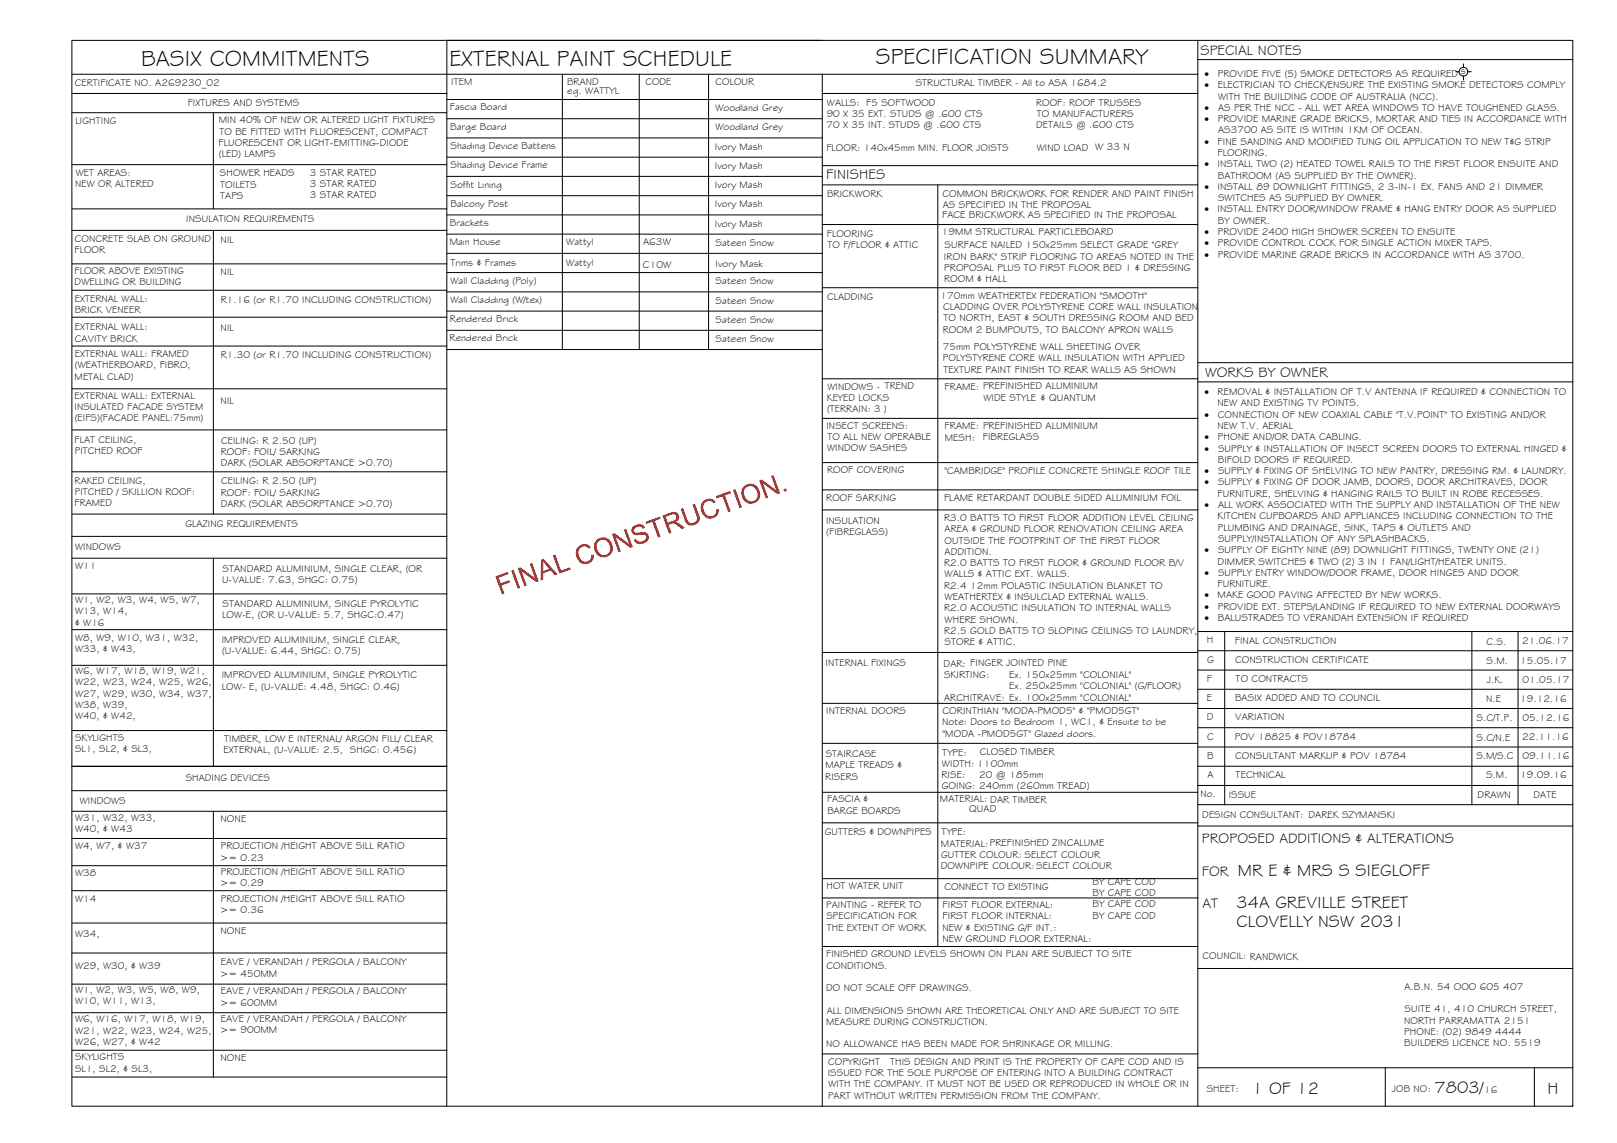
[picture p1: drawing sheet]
<svg xmlns="http://www.w3.org/2000/svg" width="420mm" height="297mm" viewBox="0 0 420 297" stroke-linecap="round" stroke-linejoin="round" font-family="sans-serif">
<defs><g id="words">
<g font-size="5.9">
<text x="36.7" y="17.2">BASIX COMMITMENTS</text>
<text x="116.8" y="17.2">EXTERNAL PAINT SCHEDULE</text>
<text x="227.6" y="16.8">SPECIFICATION SUMMARY</text>
</g>
<g font-size="4.5">
<text x="321.7" y="227.6">MR E &amp; MRS S SIEGLOFF</text>
<text x="321.3" y="235.9">34A GREVILLE STREET</text>
<text x="321.3" y="240.9">CLOVELLY NSW 2031</text>
<text x="325.3" y="284.2">1 OF 12</text>
<text x="372.7" y="284.1">7803/</text>
<text x="402.1" y="284.2">H</text>
</g>
<g font-size="3.7">
<text x="311.9" y="14.3">SPECIAL NOTES</text>
<text x="214.7" y="46.6">FINISHES</text>
<text x="313.1" y="98.1">WORKS BY OWNER</text>
<text x="312.3" y="219.2">PROPOSED ADDITIONS &amp; ALTERATIONS</text>
<text x="312.3" y="227.5">FOR</text>
<text x="312.4" y="235.9">AT</text>
</g>
<g font-size="2.6">
<text x="19.5" y="22.5">CERTIFICATE NO. A269230_02</text>
<text x="117.3" y="22.2">ITEM</text>
<text x="147.4" y="22">BRAND</text>
<text x="167.7" y="22.2">CODE</text>
<text x="185.9" y="22.2">COLOUR</text>
<text x="237.9" y="22.4">STRUCTURAL TIMBER - All to ASA 1684.2</text>
<text x="313" y="20">·</text>
<text x="313" y="22.9">·</text>
<text x="316.4" y="22.9">ELECTRICIAN TO CHECK/ENSURE THE EXISTING SMOKE DETECTORS COMPLY</text>
<text x="316.4" y="20">PROVIDE FIVE (5) SMOKE DETECTORS AS REQUIRED</text>
<text x="379.6" y="19.2">s</text>
<text x="48.8" y="27.5">FIXTURES AND SYSTEMS</text>
<text x="116.9" y="28.7">Fascia Board</text>
<text x="147.4" y="24.5">eg. WATTYL</text>
<text x="185.9" y="28.9">Woodland Grey</text>
<text x="214.9" y="27.4">WALLS: F5 SOFTWOOD</text>
<text x="269.2" y="27.4">ROOF: ROOF TRUSSES</text>
<text x="313" y="28.8">·</text>
<text x="316.5" y="28.8">AS PER THE NCC - ALL WET AREA WINDOWS TO HAVE TOUGHENED GLASS.</text>
<text x="316.5" y="25.9">WITH THE BUILDING CODE OF AUSTRALIA (NCC).</text>
<text x="19.6" y="32.2">LIGHTING</text>
<text x="56.8" y="32">MIN 40% OF NEW OR ALTERED LIGHT FIXTURES</text>
<text x="57" y="35">TO BE FITTED WITH FLUORESCENT, COMPACT</text>
<text x="117" y="33.7">Barge Board</text>
<text x="185.9" y="33.9">Woodland Grey</text>
<text x="214.8" y="33.3">70 X 35 INT. STUDS @ .600 CTS</text>
<text x="214.8" y="30.4">90 X 35 EXT. STUDS @ .600 CTS</text>
<text x="269.2" y="33.3">DETAILS @ .600 CTS</text>
<text x="269.4" y="30.4">TO MANUFACTURERS</text>
<text x="313" y="31.7">·</text>
<text x="316.4" y="31.7">PROVIDE MARINE GRADE BRICKS, MORTAR AND TIES IN ACCORDANCE WITH</text>
<text x="316.5" y="34.7">AS3700 AS SITE IS WITHIN 1KM OF OCEAN.</text>
<text x="56.8" y="37.9">FLUORESCENT OR LIGHT-EMITTING-DIODE</text>
<text x="56.9" y="40.8">(LED) LAMPS</text>
<text x="117" y="38.7">Shading Device Battens</text>
<text x="185.7" y="38.9">Ivory Mash</text>
<text x="214.7" y="39.2">FLOOR: 140x45mm MIN. FLOOR JOISTS</text>
<text x="269.4" y="39.2">WIND LOAD W 33 N</text>
<text x="313" y="37.6">·</text>
<text x="316.4" y="37.6">FINE SANDING AND MODIFIED TUNG OIL APPLICATION TO NEW T&amp;G STRIP</text>
<text x="316.4" y="40.5">FLOORING.</text>
<text x="19.7" y="45.8">WET AREAS:</text>
<text x="57.2" y="45.8">SHOWER HEADS</text>
<text x="80.5" y="45.6">3 STAR RATED</text>
<text x="117" y="43.7">Shading Device Frame</text>
<text x="185.7" y="43.9">Ivory Mash</text>
<text x="313" y="43.5">·</text>
<text x="316.3" y="43.5">INSTALL TWO (2) HEATED TOWEL RAILS TO THE FIRST FLOOR ENSUITE AND</text>
<text x="316.4" y="46.4">BATHROOM (AS SUPPLIED BY THE OWNER).</text>
<text x="19.5" y="48.7">NEW OR ALTERED</text>
<text x="57.2" y="48.7">TOILETS</text>
<text x="57.2" y="51.7">TAPS</text>
<text x="80.5" y="48.6">3 STAR RATED</text>
<text x="80.5" y="51.5">3 STAR RATED</text>
<text x="117" y="48.7">Soffit Lining</text>
<text x="117.1" y="53.7">Balcony Post</text>
<text x="185.7" y="48.9">Ivory Mash</text>
<text x="185.7" y="53.9">Ivory Mash</text>
<text x="214.9" y="51.2">BRICKWORK</text>
<text x="244.9" y="51.2">COMMON BRICKWORK FOR RENDER AND PAINT FINISH</text>
<text x="313" y="49.3">·</text>
<text x="316.3" y="49.3">INSTALL 89 DOWNLIGHT FITTINGS, 2 3-IN-1 EX. FANS AND 21 DIMMER</text>
<text x="316.5" y="52.3">SWITCHES AS SUPPLIED BY OWNER.</text>
<text x="48.4" y="57.8">INSULATION REQUIREMENTS</text>
<text x="116.9" y="58.7">Brackets</text>
<text x="185.7" y="58.9">Ivory Mash</text>
<text x="244.8" y="56.7">FACE BRICKWORK AS SPECIFIED IN THE PROPOSAL</text>
<text x="244.9" y="54.1">AS SPECIFIED IN THE PROPOSAL</text>
<text x="313" y="55.2">·</text>
<text x="316.3" y="55.2">INSTALL ENTRY DOOR/WINDOW FRAME &amp; HANG ENTRY DOOR AS SUPPLIED</text>
<text x="316.4" y="58.1">BY OWNER.</text>
<text x="19.4" y="65.8">FLOOR</text>
<text x="19.5" y="62.9">CONCRETE SLAB ON GROUND</text>
<text x="57.3" y="63.1">NIL</text>
<text x="116.8" y="63.7">Main House</text>
<text x="147.1" y="63.7">Wattyl</text>
<text x="167.1" y="63.6">A63W</text>
<text x="185.9" y="63.9">Sateen Snow</text>
<text x="214.8" y="61.5">FLOORING</text>
<text x="215" y="64.5">TO F/FLOOR &amp; ATTIC</text>
<text x="244.8" y="61">19MM STRUCTURAL PARTICLEBOARD</text>
<text x="245.4" y="64.5">SURFACE NAILED 150x25mm SELECT GRADE &quot;GREY</text>
<text x="313" y="61.1">·</text>
<text x="313" y="64">·</text>
<text x="316.4" y="61.1">PROVIDE 2400 HIGH SHOWER SCREEN TO ENSUITE</text>
<text x="316.4" y="64">PROVIDE CONTROL COCK FOR SINGLE ACTION MIXER TAPS.</text>
<text x="19.4" y="71.3">FLOOR ABOVE EXISTING</text>
<text x="57.3" y="71.5">NIL</text>
<text x="117" y="69.2">Trims &amp; Frames</text>
<text x="147.1" y="69.2">Wattyl</text>
<text x="167.1" y="69.6">C10W</text>
<text x="185.9" y="69.3">Ivory Mask</text>
<text x="245.3" y="67.5">IRON BARK&quot; STRIP FLOORING TO AREAS NOTED IN THE</text>
<text x="245.3" y="70.4">PROPOSAL PLUS TO FIRST FLOOR BED 1 &amp; DRESSING</text>
<text x="313" y="67">·</text>
<text x="316.4" y="67">PROVIDE MARINE GRADE BRICKS IN ACCORDANCE WITH AS 3700.</text>
<text x="19.4" y="74.2">DWELLING OR BUILDING</text>
<text x="117" y="73.8">Wall Cladding (Poly)</text>
<text x="186" y="73.9">Sateen Snow</text>
<text x="214.9" y="78">CLADDING</text>
<text x="244.4" y="77.6">170mm WEATHERTEX FEDERATION &quot;SMOOTH&quot;</text>
<text x="245.3" y="73.3">ROOM &amp; HALL</text>
<text x="19.4" y="78.4">EXTERNAL WALL:</text>
<text x="19.4" y="81.3">BRICK VENEER</text>
<text x="57.3" y="78.6">R1.16 (or R1.70 INCLUDING CONSTRUCTION)</text>
<text x="116.9" y="83.7">Rendered Brick</text>
<text x="117" y="78.8">Wall Cladding (W/tex)</text>
<text x="186" y="78.9">Sateen Snow</text>
<text x="186" y="83.9">Sateen Snow</text>
<text x="245" y="80.6">CLADDING OVER POLYSTYRENE CORE WALL INSULATION</text>
<text x="245.2" y="83.5">TO NORTH, EAST &amp; SOUTH DRESSING ROOM AND BED</text>
<text x="19.4" y="85.8">EXTERNAL WALL:</text>
<text x="19.5" y="88.8">CAVITY BRICK</text>
<text x="57.3" y="86.1">NIL</text>
<text x="116.8" y="88.7">Rendered Brick</text>
<text x="186" y="88.9">Sateen Snow</text>
<text x="244.9" y="86.5">ROOM 2 BUMPOUTS, TO BALCONY APRON WALLS</text>
<text x="19.4" y="92.8">EXTERNAL WALL: FRAMED</text>
<text x="19.4" y="95.7">(WEATHERBOARD, FIBRO,</text>
<text x="57.3" y="93">R1.30 (or R1.70 INCLUDING CONSTRUCTION)</text>
<text x="245" y="91">75mm POLYSTYRENE WALL SHEETING OVER</text>
<text x="245" y="93.9">POLYSTYRENE CORE WALL INSULATION WITH APPLIED</text>
<text x="19.4" y="98.6">METAL CLAD)</text>
<text x="215" y="101.2">WINDOWS - TREND</text>
<text x="245.2" y="96.9">TEXTURE PAINT FINISH TO REAR WALLS AS SHOWN</text>
<text x="245.5" y="101.3">FRAME: PREFINISHED ALUMINIUM</text>
<text x="19.4" y="106.6">INSULATED FACADE SYSTEM</text>
<text x="19.4" y="103.6">EXTERNAL WALL: EXTERNAL</text>
<text x="57.3" y="104.9">NIL</text>
<text x="214.8" y="104.2">KEYED LOCKS</text>
<text x="214.9" y="107.1">(TERRAIN: 3 )</text>
<text x="255.5" y="104.2">WIDE STYLE &amp; QUANTUM</text>
<text x="313" y="102.7">·</text>
<text x="316.4" y="102.7">REMOVAL &amp; INSTALLATION OF T.V ANTENNA IF REQUIRED &amp; CONNECTION TO</text>
<text x="316.4" y="105.6">NEW AND EXISTING TV POINTS.</text>
<text x="19.4" y="109.5">(EIFS)(FACADE PANEL:75mm)</text>
<text x="214.7" y="111.4">INSECT SCREENS:</text>
<text x="245.5" y="111.6">FRAME: PREFINISHED ALUMINIUM</text>
<text x="313" y="108.6">·</text>
<text x="316.4" y="111.5">NEW T.V. AERIAL</text>
<text x="316.5" y="108.6">CONNECTION OF NEW COAXIAL CABLE &quot;T.V.POINT&quot; TO EXISTING AND/OR</text>
<text x="19.4" y="115.1">FLAT CEILING,</text>
<text x="19.4" y="118.1">PITCHED ROOF</text>
<text x="57.3" y="118.3">ROOF: FOIL/ SARKING</text>
<text x="57.4" y="115.3">CEILING: R 2.50 (UP)</text>
<text x="214.9" y="117.3">WINDOW SASHES</text>
<text x="215" y="114.3">TO ALL NEW OPERABLE</text>
<text x="245.5" y="114.5">MESH:</text>
<text x="255.4" y="114.4">FIBREGLASS</text>
<text x="313" y="114.4">·</text>
<text x="313" y="117.4">·</text>
<text x="316.4" y="114.4">PHONE AND/OR DATA CABLING.</text>
<text x="316.5" y="117.4">SUPPLY &amp; INSTALLATION OF INSECT SCREEN DOORS TO EXTERNAL HINGED &amp;</text>
<text x="19.4" y="125.7">RAKED CEILING,</text>
<text x="57.3" y="121.2">DARK (SOLAR ABSORPTANCE &gt;0.70)</text>
<text x="57.4" y="125.9">CEILING: R 2.50 (UP)</text>
<text x="214.9" y="123">ROOF COVERING</text>
<text x="245.4" y="123.1">&quot;CAMBRIDGE&quot; PROFILE CONCRETE SHINGLE ROOF TILE</text>
<text x="313" y="123.2">·</text>
<text x="316.4" y="120.3">BIFOLD DOORS IF REQUIRED.</text>
<text x="316.5" y="123.2">SUPPLY &amp; FIXING OF SHELVING TO NEW PANTRY, DRESSING RM. &amp; LAUNDRY.</text>
<text x="19.4" y="131.5">FRAMED</text>
<text x="19.4" y="128.6">PITCHED / SKILLION ROOF:</text>
<text x="57.3" y="128.8">ROOF: FOIL/ SARKING</text>
<text x="57.3" y="131.8">DARK (SOLAR ABSORPTANCE &gt;0.70)</text>
<text x="214.7" y="130.1">ROOF SARKING</text>
<text x="245.3" y="130.2">FLAME RETARDANT DOUBLE SIDED ALUMINIUM FOIL</text>
<text x="313" y="126.2">·</text>
<text x="316.4" y="129.1">FURNITURE, SHELVING &amp; HANGING RAILS TO BUILT IN ROBE RECESSES.</text>
<text x="316.5" y="126.2">SUPPLY &amp; FIXING OF DOOR JAMB, DOORS, DOOR ARCHITRAVES, DOOR</text>
<text x="48.2" y="137">GLAZING REQUIREMENTS</text>
<text x="214.6" y="136.1">INSULATION</text>
<text x="245.3" y="135.4">R3.0 BATTS TO FIRST FLOOR ADDITION LEVEL CEILING</text>
<text x="313" y="132.1">·</text>
<text x="316.4" y="135">KITCHEN CUPBOARDS AND APPLIANCES INCLUDING CONNECTION TO THE</text>
<text x="316.4" y="137.9">PLUMBING AND DRAINAGE, SINK, TAPS &amp; OUTLETS AND</text>
<text x="316.5" y="132.1">ALL WORK ASSOCIATED WITH THE SUPPLY AND INSTALLATION OF THE NEW</text>
<text x="19.5" y="142.9">WINDOWS</text>
<text x="214.7" y="139">(FIBREGLASS)</text>
<text x="245.4" y="141.3">OUTSIDE THE FOOTPRINT OF THE FIRST FLOOR</text>
<text x="245.4" y="138.3">AREA &amp; GROUND FLOOR RENOVATION CEILING AREA</text>
<text x="313" y="143.8">·</text>
<text x="316.5" y="140.9">SUPPLY/INSTALLATION OF ANY SPLASHBACKS.</text>
<text x="316.5" y="143.8">SUPPLY OF EIGHTY NINE (89) DOWNLIGHT FITTINGS, TWENTY ONE (21)</text>
<text x="19.5" y="148">W11</text>
<text x="57.8" y="148.5">STANDARD ALUMINIUM, SINGLE CLEAR, (OR</text>
<text x="245.3" y="147.1">R2.0 BATTS TO FIRST FLOOR &amp; GROUND FLOOR B/V</text>
<text x="245.4" y="144.2">ADDITION.</text>
<text x="313" y="149.7">·</text>
<text x="316.4" y="146.7">DIMMER SWITCHES &amp; TWO (2) 3 IN 1 FAN/LIGHT/HEATER UNITS.</text>
<text x="316.5" y="149.7">SUPPLY ENTRY WINDOW/DOOR FRAME, DOOR HINGES AND DOOR</text>
<text x="57.7" y="151.4">U-VALUE: 7.63, SHGC: 0.75)</text>
<text x="245.3" y="153">R2.4 12mm POLASTIC INSULATION BLANKET TO</text>
<text x="245.5" y="150.1">WALLS &amp; ATTIC EXT. WALLS.</text>
<text x="245.5" y="155.9">WEATHERTEX &amp; INSULCLAD EXTERNAL WALLS.</text>
<text x="313" y="155.5">·</text>
<text x="316.4" y="152.6">FURNITURE.</text>
<text x="316.4" y="155.5">MAKE GOOD PAVING AFFECTED BY NEW WORKS.</text>
<text x="19.5" y="156.8">W1, W2, W3, W4, W5, W7,</text>
<text x="19.5" y="159.7">W13, W14,</text>
<text x="57.7" y="160.7">LOW-E, (OR U-VALUE: 5.7, SHGC:0.47)</text>
<text x="57.8" y="157.8">STANDARD ALUMINIUM, SINGLE PYROLYTIC</text>
<text x="245.3" y="158.9">R2.0 ACOUSTIC INSULATION TO INTERNAL WALLS</text>
<text x="245.5" y="161.8">WHERE SHOWN.</text>
<text x="313" y="158.5">·</text>
<text x="313" y="161.4">·</text>
<text x="316.4" y="158.5">PROVIDE EXT. STEPS/LANDING IF REQUIRED TO NEW EXTERNAL DOORWAYS</text>
<text x="316.4" y="161.4">BALUSTRADES TO VERANDAH EXTENSION IF REQUIRED</text>
<text x="19.5" y="162.6">&amp; W16</text>
<text x="19.5" y="166.5">W8, W9, W10, W31, W32,</text>
<text x="57.6" y="167">IMPROVED ALUMINIUM, SINGLE CLEAR,</text>
<text x="245.3" y="164.7">R2.5 GOLD BATTS TO SLOPING CEILINGS TO LAUNDRY,</text>
<text x="245.4" y="167.7">STORE &amp; ATTIC.</text>
<text x="313.6" y="167.2">H</text>
<text x="320.9" y="167.2">FINAL CONSTRUCTION</text>
<text x="386.2" y="167.5">C.S.</text>
<text x="395.5" y="167.5">21.06.17</text>
<text x="19.5" y="169.5">W33, &amp; W43,</text>
<text x="57.7" y="170">(U-VALUE: 6.44, SHGC: 0.75)</text>
<text x="214.5" y="173.1">INTERNAL FIXINGS</text>
<text x="245.2" y="173.3">DAR: FINGER JOINTED PINE</text>
<text x="313.7" y="172.2">G</text>
<text x="321" y="172.2">CONSTRUCTION CERTIFICATE</text>
<text x="386.3" y="172.5">S.M.</text>
<text x="395" y="172.5">15.05.17</text>
<text x="19.5" y="175.2">W6, W17, W18, W19, W21,</text>
<text x="19.5" y="178.1">W22, W23, W24, W25, W26,</text>
<text x="57.6" y="176.3">IMPROVED ALUMINIUM, SINGLE PYROLYTIC</text>
<text x="57.6" y="179.2">LOW- E, (U-VALUE: 4.48, SHGC: 0.46)</text>
<text x="245.3" y="176.2">SKIRTING:</text>
<text x="262.3" y="176.2">Ex. 150x25mm &quot;COLONIAL&quot;</text>
<text x="262.3" y="179.1">Ex. 250x25mm &quot;COLONIAL&quot; (G/FLOOR)</text>
<text x="313.6" y="177.2">F</text>
<text x="321.1" y="177.2">TO CONTRACTS</text>
<text x="386.3" y="177.5">J.K.</text>
<text x="395.6" y="177.5">01.05.17</text>
<text x="19.5" y="181">W27, W29, W30, W34, W37,</text>
<text x="19.5" y="184">W38, W39,</text>
<text x="214.7" y="185.6">INTERNAL DOORS</text>
<text x="244.9" y="185.6">CORINTHIAN &quot;MODA-PMOD5&quot; &amp; &quot;PMOD5GT&quot;</text>
<text x="245.3" y="182.1">ARCHITRAVE: Ex. 100x25mm &quot;COLONIAL&quot;</text>
<text x="313.6" y="182.2">E</text>
<text x="320.9" y="182.2">BASIX ADDED AND TO COUNCIL</text>
<text x="386.1" y="182.5">N.E</text>
<text x="395" y="182.5">19.12.16</text>
<text x="19.5" y="186.9">W40, &amp; W42,</text>
<text x="244.8" y="188.5">Note: Doors to Bedroom 1, WC1, &amp; Ensuite to be</text>
<text x="244.9" y="191.4">&quot;MODA -PMOD5GT&quot; Glazed doors.</text>
<text x="313.6" y="187.2">D</text>
<text x="321" y="187.2">VARIATION</text>
<text x="383.7" y="187.5">S.C/T.P.</text>
<text x="395.6" y="187.5">05.12.16</text>
<text x="19.5" y="192.5">SKYLIGHTS</text>
<text x="19.5" y="195.4">SL1, SL2, &amp; SL3,</text>
<text x="58.1" y="195.8">EXTERNAL, (U-VALUE: 2.5, SHGC: 0.456)</text>
<text x="58.3" y="192.9">TIMBER, LOW E INTERNAL/ ARGON FILL/ CLEAR</text>
<text x="214.6" y="196.7">STAIRCASE</text>
<text x="244.8" y="196.4">TYPE:</text>
<text x="254.6" y="196.3">CLOSED TIMBER</text>
<text x="313.7" y="197.2">B</text>
<text x="313.7" y="192.2">C</text>
<text x="320.9" y="192.2">POV 18825 &amp; POV18784</text>
<text x="321" y="197.2">CONSULTANT MARKUP &amp; POV 18784</text>
<text x="383.6" y="197.2">S.M/S.C</text>
<text x="383.7" y="192.5">S.C/N.E</text>
<text x="395.5" y="192.3">22.11.16</text>
<text x="395.6" y="197.3">09.11.16</text>
<text x="48.3" y="203.1">SHADING DEVICES</text>
<text x="214.4" y="202.6">RISERS</text>
<text x="214.5" y="199.7">MAPLE TREADS &amp;</text>
<text x="244.6" y="202.2">RISE:</text>
<text x="244.8" y="199.3">WIDTH: 1100mm</text>
<text x="254.5" y="202.2">20 @ 185mm</text>
<text x="313.7" y="202.2">A</text>
<text x="321.1" y="202.2">TECHNICAL</text>
<text x="386.1" y="202.2">S.M.</text>
<text x="395" y="202.3">19.09.16</text>
<text x="20.7" y="209">WINDOWS</text>
<text x="214.9" y="208.5">FASCIA &amp;</text>
<text x="244.2" y="208.5">MATERIAL: DAR TIMBER</text>
<text x="244.7" y="205.2">GOING: 240mm (260mm TREAD)</text>
<text x="311.9" y="207.1">No.</text>
<text x="319.3" y="207.3">ISSUE</text>
<text x="383.9" y="207.5">DRAWN</text>
<text x="398.5" y="207.4">DATE</text>
<text x="19.5" y="213.4">W31, W32, W33,</text>
<text x="57.3" y="213.6">NONE</text>
<text x="215" y="211.4">BARGE BOARDS</text>
<text x="251.9" y="210.9">QUAD</text>
<text x="312.4" y="212.6">DESIGN CONSULTANT: DAREK SZYMANSKI</text>
<text x="19.5" y="216.3">W40, &amp; W43</text>
<text x="19.5" y="220.6">W4, W7, &amp; W37</text>
<text x="57.4" y="220.7">PROJECTION /HEIGHT ABOVE SILL RATIO</text>
<text x="214.3" y="217">GUTTERS &amp; DOWNPIPES</text>
<text x="244.5" y="220">MATERIAL:PREFINISHED ZINCALUME</text>
<text x="244.7" y="217.1">TYPE:</text>
<text x="19.5" y="227.6">W38</text>
<text x="57.2" y="223.7">&gt;= 0.23</text>
<text x="57.4" y="227.4">PROJECTION /HEIGHT ABOVE SILL RATIO</text>
<text x="244.5" y="225.9">DOWNPIPE COLOUR:SELECT COLOUR</text>
<text x="244.5" y="223">GUTTER COLOUR: SELECT COLOUR</text>
<text x="57.2" y="230.3">&gt;= 0.29</text>
<text x="214.8" y="231">HOT WATER UNIT</text>
<text x="245.4" y="231.2">CONNECT TO EXISTING</text>
<text x="283.9" y="229.9">BY CAPE COD</text>
<text x="283.9" y="232.8">BY CAPE COD</text>
<text x="19.5" y="234.4">W14</text>
<text x="57.2" y="237.2">&gt;= 0.36</text>
<text x="57.4" y="234.3">PROJECTION /HEIGHT ABOVE SILL RATIO</text>
<text x="214.7" y="236">PAINTING - REFER TO</text>
<text x="214.7" y="238.9">SPECIFICATION FOR</text>
<text x="244.9" y="236">FIRST FLOOR EXTERNAL:</text>
<text x="244.9" y="238.9">FIRST FLOOR INTERNAL:</text>
<text x="283.9" y="235.8">BY CAPE COD</text>
<text x="283.9" y="238.7">BY CAPE COD</text>
<text x="19.5" y="243.6">W34,</text>
<text x="57.3" y="242.8">NONE</text>
<text x="214.8" y="241.9">THE EXTENT OF WORK</text>
<text x="244.9" y="241.9">NEW &amp; EXISTING G/F INT.:</text>
<text x="244.9" y="244.8">NEW GROUND FLOOR EXTERNAL:</text>
<text x="19.5" y="251.7">W29, W30, &amp; W39</text>
<text x="57.3" y="250.9">EAVE / VERANDAH / PERGOLA / BALCONY</text>
<text x="214.7" y="248.8">FINISHED GROUND LEVELS SHOWN ON PLAN ARE SUBJECT TO SITE</text>
<text x="214.8" y="251.7">CONDITIONS.</text>
<text x="312.5" y="249.3">COUNCIL: RANDWICK</text>
<text x="57.2" y="253.8">&gt;= 450MM</text>
<text x="214.7" y="257.6">DO NOT SCALE OFF DRAWINGS.</text>
<text x="364.9" y="257.3">A.B.N. 54 OOO 605 407</text>
<text x="19.5" y="258.1">W1, W2, W3, W5, W8, W9,</text>
<text x="19.5" y="261">W10, W11, W13,</text>
<text x="57.2" y="261.4">&gt;= 600MM</text>
<text x="57.3" y="258.4">EAVE / VERANDAH / PERGOLA / BALCONY</text>
<text x="214.8" y="263.4">ALL DIMENSIONS SHOWN ARE THEORETICAL ONLY AND ARE SUBJECT TO SITE</text>
<text x="364.9" y="263.1">SUITE 41, 410 CHURCH STREET,</text>
<text x="19.5" y="265.7">W6, W16, W17, W18, W19,</text>
<text x="19.5" y="268.6">W21, W22, W23, W24, W25,</text>
<text x="57.2" y="268.5">&gt;= 900MM</text>
<text x="57.3" y="265.6">EAVE / VERANDAH / PERGOLA / BALCONY</text>
<text x="214.7" y="266.4">MEASURE DURING CONSTRUCTION.</text>
<text x="364.8" y="266">NORTH PARRAMATTA 2151</text>
<text x="364.9" y="269">PHONE: (02) 9849 4444</text>
<text x="19.5" y="271.6">W26, W27, &amp; W42</text>
<text x="19.5" y="275.5">SKYLIGHTS</text>
<text x="57.3" y="275.7">NONE</text>
<text x="214.7" y="272.2">NO ALLOWANCE HAS BEEN MADE FOR SHRINKAGE OR MILLING.</text>
<text x="364.9" y="271.9">BUILDERS LICENCE NO. 5519</text>
<text x="19.5" y="278.5">SL1, SL2, &amp; SL3,</text>
<text x="215.1" y="279.6">ISSUED FOR THE SOLE PURPOSE OF ENTERING INTO A BUILDING CONTRACT</text>
<text x="215.2" y="276.7">COPYRIGHT</text>
<text x="231.3" y="276.7">THIS DESIGN AND PRINT IS THE PROPERTY OF CAPE COD AND IS</text>
<text x="215.2" y="285.5">PART WITHOUT WRITTEN PERMISSION FROM THE COMPANY.</text>
<text x="215.3" y="282.6">WITH THE COMPANY. IT MUST NOT BE USED OR REPRODUCED IN WHOLE OR IN</text>
<text x="313.6" y="283.8">SHEET:</text>
<text x="361.7" y="283.9">JOB NO:</text>
<text x="385.6" y="284.1">16</text>
</g>
</g></defs>
<!-- layer: BORDER -->
<g fill="none" stroke="#000" stroke-width=".26">
<path d="M18.7 10.5h390v277h-390zM116.1 19.3h195.1M146.1 19.3v71.5M166.1 19.3v71.5M184.1 19.3v71.5M213.5 10.5h-97.4v277M213.7 19.3v268.2M311.2 15.5h97.5M311.2 10.5v277M116.1 25.9h97.6M116.1 30.9h97.6M116.1 35.8h97.6"/>
<path d="M213.7 24.3h97.5M116.1 40.8h97.6M116.1 45.8h97.6M116.1 50.9h97.6M116.1 55.9h97.6M213.7 58.3h97.5M213.8 48h97.4M213.8 43h97.4M243.7 48v198M116.1 60.8h97.6M116.1 65.8h97.6M116.1 70.8h97.6"/>
<path d="M116.1 75.9h97.6M213.7 74.8h97.5M116.1 80.8h97.6M116.1 85.8h97.6M116.1 90.8h97.6M213.7 98.4h97.5M311.2 94.2h97.5M311.2 99.2h97.5M213.7 108.7h97.5M213.7 127.3h97.5M213.7 120.2h97.5M213.7 132.5h97.5"/>
<path d="M213.7 169.6h97.5M311.2 179.1h97.5M311.2 174.1h97.5M311.2 169.1h97.5M311.2 164.1h97.5M318.2 164.1v45M382.4 164.1v45M394.4 164.1v45M213.7 182.8h97.5M213.7 193.2h97.5M311.2 199.1h97.5M311.2 194.1h97.5"/>
<path d="M311.2 189.1h97.5M311.2 184.1h97.5M213.7 213.8h97.5M213.7 205.9h97.5M311.2 204.1h97.5M311.2 214.7h97.5M311.2 209.1h97.5M213.7 228.3h97.5M213.7 233.4h97.5M213.7 246h97.5M311.2 251.7h97.5M213.7 273.9h97.5"/>
<path d="M311.2 277.5h97.5M359.9 277.5v10M398.7 277.5v10"/>
</g>
<!-- layer: BASIX -->
<g fill="none" stroke="#000" stroke-width=".26">
<path d="M18.7 19.3h97.4M18.7 24.3h97.4M18.7 29.3h97.4M55.4 29.3v25M18.7 42.8h97.4M18.7 54.3h97.4M18.7 59.9h97.4M55.4 59.9v73.7M18.7 68.6h97.4M18.7 75.4h97.4M18.7 89.9h97.4M18.7 82.4h97.4"/>
<path d="M18.7 101h97.4M18.7 111.7h97.4M18.7 139.4h97.4M18.7 133.6h97.4M18.7 122.6h97.4M18.7 154.3h97.4M18.7 145.1h97.4M55.4 145.1v54.1M18.7 163.6h97.4M18.7 172.9h97.4M18.7 199.2h97.4M18.7 189.9h97.4"/>
<path d="M18.7 205.5h97.4M18.7 210.8h97.4M18.7 217.9h97.4M55.4 210.8v69.1M18.7 225h97.4M18.7 231.5h97.4M18.7 239.9h97.4M18.7 247.7h97.4M18.7 255.7h97.4M18.7 263.2h97.4M18.7 272.9h97.4M18.7 279.9h97.4"/>
</g>
<!-- layer: SERVICES -->
<g fill="none" stroke="#000" stroke-width=".26">
<path d="M378.3 18.6h.8M380.3 16.6v.9M380.3 19.8v1M381.4 18.6h.9"/>
<circle cx="380.3" cy="18.6" r="1.13"/>
</g>
<!-- layer: Stamp - Final Construction -->
<g fill="#f00">
<path d="M128.7 149.8l3.2-1.2 .2 .6-2.5 .9 .5 1.5 2.2-.8 .2 .5-2.2 .8 .8 2.2-.6 .2z"/>
<path d="M132.8 148.3l.6-.2 1.8 4.7-.7 .2z"/>
<path d="M134.6 147.7l.6-.3 3.8 2.8-1.3-3.6 .6-.3 1.7 4.7-.7 .3-3.8-2.8 1.4 3.7-.6 .2z"/>
<path d="M143.7 144.4l.6-.3 1.5 4.2 2.3-.9 .2 .6-2.9 1.1z"/>
<path d="M150.4 142l.8-.5 1-.1 .6 .2 .6 .5 .1 .2-.5 .3-.9-.6-1.1 .2-.6 .7-.1 .8 .6 1.6 .3 .4 .8 .3 1.1-.3 .4-.6 .1-.9 .7-.1-.2 1.3-.5 .7-.7 .3-1.1 .2-.7-.2-.8-.8-.6-1.1-.1-1.1 .2-.8z"/>
<path d="M159 138.8l.6-.3 3.9 2.8-1.4-3.6 .6-.3 1.7 4.7-.6 .3-3.8-2.8 1.3 3.7-.6 .2z"/>
<path d="M164.4 136.9l1.4-.6 1.1 .1 .7 .8-.6 .2-.7-.6-.8 .2-.8 .5v.6l.5 .3 2.4-.1 .7 .5 .3 .6-.3 1-.9 .7-1.1 .3-1.2-.4-.4-.7 .6-.2 .5 .6 .9 .1 .8-.4 .4-.6a1.08 1.08 0 0 0-1.6-.8h-1.3l-.6-.3-.3-1z"/>
<path d="M167.8 135.6l3.7-1.3 .2 .5-1.6 .6 1.5 4.1-.6 .2-1.5-4.1-1.6 .6z"/>
<path d="M176.9 132.3l.6-.2 1.4 3.5 .6 .3h.7l.8-.5 .2-.6-1.3-3.6 .7-.3 1.2 3.4v.9l-.4 .6-1.5 .7-1.2-.2-.6-.8z"/>
<path d="M182.7 130.3l1.5-.7 1 .2 .7 .5 .1 .1-.6 .4-.9-.6-.9 .2-.6 .5-.3 .9 .3 1.1 .4 .7 1 .6 1.2-.3 .4-.7 .1-.8 .6-.1v1l-.6 .9-.8 .4-1 .2-.7-.2-.7-.5-.6-1-.2-1 .1-1z"/>
<path d="M186 129l3.7-1.4 .2 .6-1.6 .5 1.6 4.2-.7 .2-1.5-4.1-1.5 .5z"/>
<path d="M190.4 127.3l.7-.2 1.7 4.7-.6 .2z"/>
<path d="M197.3 124.9l.6-.3 3.8 2.8-1.3-3.7 .6-.2 1.7 4.7-.6 .2-3.8-2.8 1.3 3.7-.6 .3z"/>
<path d="M203.6 127.1l.6-.2 .3 .7-.7 .2z"/>
<path d="M140.6 145.5l.7-.3 3.6 4-.7 .3-1.1-1.2-2 .7v1.6l-.6 .2zM141.1 145.9v2.5l1.6-.6z"/>
<path d="M154.9 140.5l.6-.5 1.2-.3 .9 .1 .8 .6 .6 .9 .2 1-.1 1.1-.6 .8-.9 .5-1 .1-.7-.2-.7-.4-.6-.9-.2-1v-.9zM155.5 140.7l-.4 .6-.1 .8 .5 1.4 1.1 .7h.6l.8-.3 .5-.7 .1-.8-.6-1.6-1.1-.6-.8 .1z"/>
<path d="M172.1 134l2.7-.9 1 .1 .6 .7 .1 .6-.3 .7-.7 .5 .8 .3 1.7 1.2-.8 .3-2.2-1.5-1.3 .4 .8 2.1-.7 .2zM172.9 134.3l.6 1.5 1.9-.7 .4-.7-.2-.5-.5-.3z"/>
<path d="M193.2 126.6l.9-.7 .8-.2 1.1 .2 .8 .6 .5 .9 .2 1-.2 1.1-.5 .8-.8 .4-.8 .2-.9-.2-.7-.4-.6-.7-.4-1.2 .1-.9zM193.9 126.7l-.6 1v.7l.5 1.2 1.1 .7h.6l.7-.3 .4-.5 .3-.6-.1-.9-.4-.9-.5-.5-.7-.3-.7 .1z"/>
</g>
<use href="#words"/>
</svg>
